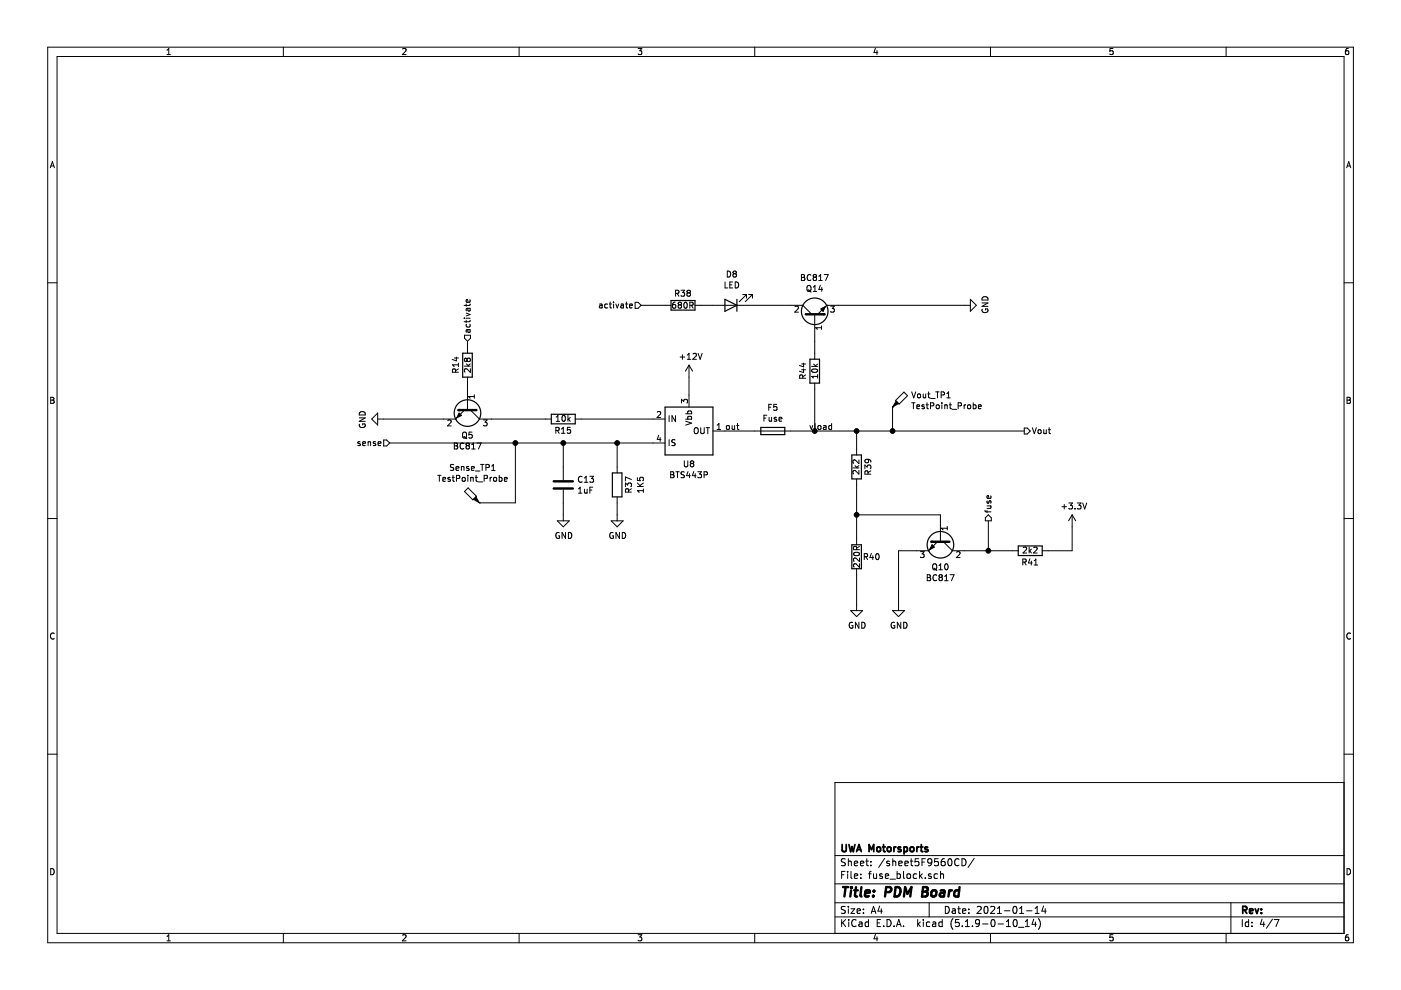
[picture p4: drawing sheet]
<svg xmlns="http://www.w3.org/2000/svg" width="297mm" height="210mm" viewBox="0 0 297 210" stroke-linecap="round" stroke-linejoin="round" font-family="sans-serif">
<path d="M.1 0h297v209.9h-297z" fill-rule="evenodd" fill="#fff" stroke="#fff" stroke-width=".21"/>
<g fill="none" stroke="#000" stroke-width=".21">
<path d="M10.1 10h276.8v189.9h-276.8zM12.1 12h272.9v185.9h-272.9zM35.4 11.6h.7M35.4 10.6l.4-.3v1.3M60.1 10v2M85.4 10.4l.5-.1 .2 .3-.8 1h.8M110.1 10v2M135.3 10.3h.8l-.5 .5 .4 .1v.5l-.1 .2-.6-.2M160 10v2M185.6 10.2l-.3 .9h.8M185.9 10.7v.9M210 10v2"/>
<path d="M236 10.3h-.6l-.1 .6 .6-.1 .1 .6-.2 .2-.5-.2M260 10v2M285.9 10.3h-.4l-.2 .3-.1 .7 .3 .3 .4-.2v-.6h-.4l-.3 .2M10.7 35.6l.4-1.3 .4 1.3M10.8 35.2h.6M285.5 35.6l.5-1.3 .4 1.3M285.6 35.2h.7M10.1 60h2M153.7 59.8v1.3h.6M154.2 57.5a.64 .64 0 0 1 .7 .6 .64 .64 0 0 1-.7 .6zM155.3 59.8h-.6v1.3h.6M155.7 58l-.3 .3v.2l.3 .2h.3l.1-.2v-.2l-.2-.3"/>
<path d="M155.7 58l-.3-.2 .3-.3h.2l.2 .2-.2 .3M155.7 58h.2M155.9 59.8a.64 .64 0 0 1 .7 .6 .64 .64 0 0 1-.7 .7zM169.9 58.2l.6 .1 .1 .3-.3 .2 .4 .2-.2 .4-.6 .1zM169.9 58.8h.4M171.9 58.3a.56 .56 0 0 0-.7 .1 .56 .56 0 0 0 0 .8l.3 .3 .4-.1M172.6 58.8l-.2 .2v.3l.2 .2h.3l.2-.2v-.4l-.2-.1M172.6 58.8l-.2-.3 .2-.3 .5 .1v.3l-.2 .2M172.6 58.8h.3M173.6 59.5h.7M173.6 58.6l.4-.4v1.3M174.7 58.2h.9l-.6 1.3"/>
<path d="M285 60h1.9M96.3 75.9h.9M96.6 78.9l-.1-.6h-.5l-.1 .6h1.3M96.8 75.7v.8l-.9-.3M97.2 78.2l-.6 .4M97.2 77v.7M97.2 77.4h-1.3l.4 .3M98.4 67.5h.1M98.5 77.6h1.2M98.5 71.1h1.3v.6l-.7 .6-.6-.6zM98.8 64.5v.4M98.8 67.9v.5"/>
<path d="M98.8 67.5h.9M98.8 66.4l.9 .3-.9 .3M98.9 77.1l.5 .5M98.9 68.7l-.1 .4 .3 .3 .5-.2v-.5M99 76.2l.2-.3h.3l.2 .3v.3l-.2 .2h-.3l-.2-.3M99 76.2l-.2-.3-.3 .3v.2l.2 .3 .3-.3M99 76.2v.2M99.1 72.3v2.6M99.1 80v6.9M99.1 65.4l.1 .5h.4l.1-.5h-.8v.5M99.1 69.9l.1 .5h.4v-.5l-.7 .1v.4M99.6 63.5l.1 .4-.2 .2-.6-.1v-.5h.2l.1 .6"/>
<path d="M99.7 64.5l-.2 .3h-1.1M99.7 67.9l-.2 .3h-1.1M99.7 78.2v.7l-.9-.7-.3 .2 .1 .5M99.7 77.1l-.5 .4M127.1 64.5h.5l.1 .8M127.7 64.8l-.6 .2v.2h.6M128.8 64.5h-.3l-.3 .2 .1 .5h.5M129.2 64.5h.5M129.4 64v1.1l.3 .2M130.1 64v.1M130.1 64.5v.8M130.6 64.5l.3 .8 .3-.8"/>
<path d="M131.7 64.5h.4l.1 .8M132.2 64.8l-.6 .2 .1 .2h.5M132.6 64.5h.5M132.8 64v1.1l.3 .2M133.5 64.9l.6-.1-.1-.3h-.4l-.1 .1v.6h.5M134.7 64.1h.6l.6 .6-.6 .7h-.6zM135.9 64.7h6.4M143.2 64.1h-.3l-.3 .3v.7l.2 .2 .4-.1 .1-.4-.2-.2h-.3l-.2 .2M143.2 62.2l.6-.1 .1-.4-.7-.2v1.3M143.5 62.2l.4 .6M144 64.6l-.2-.2 .2-.3h.3l.2 .2-.2 .3M144 64.6l-.2 .3v.2l.2 .2h.4l.1-.2v-.2l-.2-.3"/>
<path d="M144 64.6h.3M144.2 75.7h1M144.4 61.5h.8l-.5 .5 .4 .1v.6l-.2 .1-.5-.1M144.7 75.2v1M145.1 64.2l.2-.1a.69 .69 0 0 1 .4 .6 .69 .69 0 0 1-.4 .6l-.3-.4zM145.7 75.3l.4-.4v1.3M145.7 76.2h.8M145.9 62.1l-.3-.3 .3-.3h.2l.3 .3-.3 .3M145.9 62.1l-.3 .2 .1 .4 .2 .1h.4l.1-.2v-.3l-.3-.2M145.9 62.1h.2M146.1 77.4v8.9M146.1 77.4l-.8 1.3"/>
<path d="M146.1 77.4l.7 1.3M146.3 64.7h.6v-.5l-.6-.1v1.2M146.6 64.7l.4 .6M146.9 75l.5-.1 .3 .4-.8 .9h.8M147.3 64.7h22.9l1.9 1.9M148 74.9l.4 1.3 .5-1.3M154.7 60.4h.5M157.5 62.4h.8M158.3 62.4l-1.6 1.6M158.3 62.4v.8M158.8 62.4h.7M159.5 62.4l-1.5 1.6"/>
<path d="M159.5 62.4v.8M168.5 65l.5-.1 .3 .4-.8 .9h.8M170 78.4h.8M170 77.2h.8M170.4 78.2v.8l-.9-.3M170.4 77v.8l-.9-.3M170.8 79.5l-.6 .4M171.2 60.7l.2-.2 .3 .1a.78 .78 0 0 1-.1 1.2l-.4-.2zM171.3 61.5l.7 .4M172.1 77.7h1.2M172.2 78.3a.68 .68 0 0 1 1.1 .3 .73 .73 0 0 1-1.2-.1zM172.4 61.8h.7"/>
<path d="M172.4 60.9l.4-.4v1.3M172.5 77.2l.5 .5M172.7 66.6v9.6M173.3 79.4v.8M173.3 79.8h-1.2l.3 .4M173.3 77.2l-.4 .4M173.9 60.5l-.3 .9h.8M174.2 69.1v.7M174.2 69.5h-1.3l.4 .3M174.2 61v.8M175.3 64.7h.1M175.3 64.7l-1.9 1.9"/>
<path d="M175.3 64.7h30.4M176.1 64.9h.8l-.4 .5 .3 .1 .1 .5-.3 .2-.5-.1M205.7 63.5l1.3 1.2-1.3 1.3zM208.2 64.2h1.3l-1.3 .8h1.3M208.3 63.1a.68 .68 0 0 1 .7-.2 .68 .68 0 0 1 .5 .7h-1.3zM208.3 65.6a.59 .59 0 0 0 .5 .7 .59 .59 0 0 0 .6-.7l-.5-.1v.2M10.7 84.2h.5l.2 .3-.2 .3 .3 .3-.2 .4h-.6zM10.7 84.8h.5M76.2 88.6h1.2l-1.2 .7h1.2M76.2 89.9a.59 .59 0 0 0 .6 .8 .59 .59 0 0 0 .6-.8h-.5v.2M76.2 87.5a.68 .68 0 0 1 .8-.2 .68 .68 0 0 1 .4 .7h-1.2zM76.3 93.7l-.3-.1-.1 .2v.2l.4 .1v.3h-.4"/>
<path d="M76.9 94.1l.6-.1-.1-.3-.3-.1-.2 .2 .1 .6h.4M78 93.8l.5-.1 .1 .8M78 93.6v.9M79.6 93.7l-.3-.1-.2 .2 .1 .2 .4 .1v.3h-.5M80.1 88.8h16.5M80.1 87.6v2.5l-1.3-1.3zM80.2 94.1l.6-.1-.1-.3-.4-.1-.1 .2v.6h.5M81.3 93.3h.7l.6 .6-.6 .7h-.7zM82.6 93.9h58.4M94.9 89.2l.5-.2 .3 .4-.8 .9h.8M96.2 98.5h-.5l-.2 .1 .1 .4 .5 .3 .1 .2-.2 .2h-.5M96.3 93.9v1.3h.5l.3-.2v-.2l-.3-.3"/>
<path d="M96.3 94.5h.5M96.6 88.8h.1M96.7 99.3l.6-.1-.1-.2-.3-.1-.2 .2 .1 .6h.4M96.8 93.9l.2 .3-.2 .3M97.8 99h.5l.1 .7M97.8 98.9v.8M97.9 93.9a.61 .61 0 0 0-.4 .8 .61 .61 0 0 0 .8 .4M98.1 93.9l.2 .2M98.1 91.8l.3-.2a.44 .44 0 0 1 .5 .4v.7l-.5 .2-.3-.2zM98.3 92.6l.7 .4M98.5 86.9l-1.9 1.9M99 94.5h.3"/>
<path d="M99 94.5l-.2 .2v.3l.2 .2h.3l.2-.2v-.4l-.2-.1M99 93.9l-.2 .3 .2 .3M99.3 93.9l.2 .3-.2 .3M99.4 99l-.3-.1-.2 .2 .1 .2 .4 .1v.3h-.5M99.8 86.9l1.9 1.9h15.2M100 99.3l.6-.1-.1-.2-.4-.1-.1 .2v.6h.5M100 95.2h.7M100 94.3l.4-.4v1.3M100.1 91.6h-.6l-.1 .6 .2-.1 .5 .1v.6l-.2 .1-.5-.1M100.6 83.7v.7M100.6 84.1h-1.3l.4 .3M100.8 99.9h1"/>
<path d="M101.9 98.5h.7M102 93.9l-.5 1.3M102.2 98.5v1.2M102.5 89h.8l-.5 .5 .4 .1 .1 .5-.3 .2-.5-.1M103 99.1h.6l.2-.2-.1-.3-.7-.1v1.2M104.2 99.7h.8M104.2 98.8l.4-.3v1.2M109.3 93.9v12.7h-7.6M117.9 91.3l.6-.1v-.5l-.6-.1v1.3M117.9 89.3h.8M117.9 88.4l.4-.3v1.2M118.2 91.3l.4 .6"/>
<path d="M119 91l.4-.4v1.3M119 91.9h.8M119.3 88.2l.2-.1a.69 .69 0 0 1 .4 .6 .69 .69 0 0 1-.4 .6l-.4-.5zM119.4 93.9v7.9M120.4 88.1v1.2M120.5 88.8l.4 .5M120.9 88.5l-.5 .5M120.9 90.6h-.6v.6l.4-.1 .3 .2v.3l-.3 .3-.4-.2M122 88.8h19M130.8 93.9v6.4M139.4 87.4l.4-.1 .3 .3-.8 .9h.8M139.7 92.3l-.3 .9h.7"/>
<path d="M140 92.8v.8M141.9 88.1v1.3M141.9 93.2v1.3M143 94h.1M143.1 94l-.1 .4h-.6M143.1 93.3l-.4-.1-.3 .3 .2 .3 .4 .2M143.2 88.1v1.3l-.7-1.3v1.3M144.5 85.4v-.7l.5 .4 .1-.4h.4l.3 .2-.2 .5M145.1 97.7v1.1l.2 .2 .4-.1 .1-.1v-1.1M145.4 89.3l1.2 .4-1.2 .4M145.4 88.9h1.2M145.4 87.7h1.2"/>
<path d="M145.9 88.9l-.1-.4 .2-.2 .6 .1v.5M145.9 87.7l-.1-.3 .2-.3 .6 .2v.4M145.9 100l-.3 .9h.8M146.6 98.3l-.2-.3 .2-.3 .4 .1v.3l-.2 .2M146.6 98.3l-.2 .2v.3l.2 .2 .4-.1 .1-.1-.1-.4-.2-.1M146.6 98.3h.2M147.1 100l-.3 .9h.8M147.2 90.9l.3-.2 .3 .1a.78 .78 0 0 1-.1 1.1l-.5-.1zM148.6 90.7v1l.2 .2h.4l.1-.2v-1M149.7 90.7h.7M150.1 90.7v1.2M151.2 91.4h66"/>
<path d="M152 91.1h.8M152 90.1l.4-.3v1.3M154.1 90.3l.2-.1 .3 .1-.1 .7-.4-.1zM155.2 90.2l.1 .8 .5-.1M155.8 90.2v.9M156.2 90.2h.5M156.4 89.8v1.1l.3 .2M162 88.6h.4M162.6 88h-.6v1.3M163 86.3h.4M163.1 88.5v.8l.5-.1M163.6 85.7h-.6v1.3"/>
<path d="M163.6 88.5v.8M164.6 88.5h-.3l-.2 .1 .1 .2 .4 .2v.3h-.5M164.7 85.7h-.6l-.1 .6 .2-.1 .5 .1v.6l-.2 .1-.5-.1M165.2 88.9l.6-.1-.1-.3h-.4l-.1 .1v.7h.5M170.2 80.2l-.1-.6-.4-.1-.2 .7h1.3M171.7 90.2l.3 .9 .3-.9M172.7 81.2v10.2M172.8 89.8v1.1l.2 .2M173.5 90.3l.3-.1 .3 .2-.1 .6-.4 .1-.2-.3zM174.6 90.3h.5v.8M175.1 90.5l-.5 .3v.2h.5M176.3 90.3l-.4-.1-.2 .2 .1 .6h.5"/>
<path d="M176.3 89.8v1.3M180.8 99.2h1.3M181.3 98.7l.4 .5M181.6 91.4v5.1M182.1 99.7v.8l-.9-.8-.4 .3 .2 .5M182.1 97.5v.8l-.9-.8-.4 .3 .2 .4M182.1 98.7l-.5 .4M183.4 99.4v-.8l.5 .4 .1-.4h.5l.1 .3-.1 .5M183.9 97.4l.3 .2-.1 .4-.6 .1-.1-.5 .2-.2 .7 .1 .3 .1v.4M184.6 99.8l-.6 .4M189.2 86.3h.1M189.2 86.3v5.1"/>
<path d="M191.6 83.1l.8 .8-1.8 1.8-.7-.8zM193.3 83.1l.4 1.3 .5-1.3M193.3 85.4h.7M193.7 85.4v1.3M194.4 86.2l.6-.1-.1-.2-.3-.1-.2 .2v.6h.5M194.6 83.6l.2-.1 .3 .1-.1 .7-.4-.1zM195.7 83.5l.1 .8 .5-.1M195.9 85.9l-.2-.1-.2 .2v.2l.4 .1v.3h-.4M196.3 83.5v.9M196.4 85.8h.5M196.5 85.4v1.1l.4 .2M196.7 83.5h.5"/>
<path d="M196.9 83.1v1.1l.3 .2M197.3 86.1l.6-.1v-.5l-.6-.1v1.3M197.3 84.5h1M198.4 83.1h.7M198.6 85.9l.3-.1 .3 .3-.2 .5-.3 .1-.2-.3zM198.8 83.1v1.3M199.5 83.7l.7-.1v-.4l-.7-.1v1.3M199.7 85.4v.1M199.7 85.8v.9M200.3 86l.5-.1v.8M200.3 85.8v.9M200.7 84.4h.8"/>
<path d="M200.7 83.4l.4-.3v1.3M201.3 85.8h.5M201.4 85.4v1.1l.4 .2M201.9 86.8h.9M203.1 86.1l.7-.1v-.5l-.7-.1v1.3M204.4 85.8v.9M204.8 85.8l-.4 .3M205.3 85.9l.3-.1 .2 .3-.1 .5-.3 .1-.3-.3zM206.3 85.9l.4-.1 .3 .3-.2 .5h-.5M206.3 85.4v1.3M207.4 86.2l.6-.1v-.2l-.4-.1-.2 .2 .1 .6h.5M217.2 90.8h.6l.6 .6-.6 .6h-.6z"/>
<path d="M218.9 90.7l.4 1.2 .4-1.2M220.1 91.2l.2-.1 .4 .1-.1 .7-.5-.1zM221.3 91.1v.8l.5-.1M221.8 91.1v.8M222.3 91.1h.4M222.4 90.7v1.1l.3 .1M285.6 84.2h.4l.3 .3-.3 .3 .3 .3-.2 .4h-.5zM285.6 84.8h.4M10.1 109.9h2M92.8 100.8h.7M93.2 100.8v1.3M93.9 101.6l.6-.1-.1-.2-.3-.1-.2 .2v.6h.5"/>
<path d="M95.4 101.3l-.2-.1-.2 .2v.2l.4 .1v.3h-.4M95.9 101.2h.4M96 100.8v1.1l.3 .2M96.8 101.4h.6v-.5l-.6-.1v1.3M98.1 101.3l.3-.1 .3 .2-.2 .6-.3 .1-.2-.3zM98.5 104.2l.7-.8 1.8 1.8-.7 .8zM99.2 100.8v.1M99.2 101.2v.9M99.8 101.3h.5v.8M99.8 101.2v.9M100.8 101.2h.4M100.9 100.8v1.1l.3 .2"/>
<path d="M101.4 102.2h.9M101.7 106.6h.1M102.6 101.4h.7v-.5l-.7-.1v1.3M103.9 101.2v.9M104.3 101.2l-.4 .2M104.8 101.3l.3-.1 .2 .2-.1 .6-.3 .1-.3-.3zM105.8 101.3l.4-.1 .3 .2-.2 .6h-.5M105.8 100.8v1.3M106.9 101.6l.6-.1v-.2l-.4-.1-.2 .2 .1 .6h.5M118.2 110.4h2.5l-1.3 1.3zM118.6 113a.59 .59 0 0 0-.8 .5 .59 .59 0 0 0 .8 .6v-.5h-.2M119.4 103.8v6.6"/>
<path d="M119.9 112.9v1.3l-.7-1.3v1.3M120.5 112.9a.64 .64 0 0 1 .7 .6 .64 .64 0 0 1-.7 .7zM122.6 104.6h.8M122.6 103.6l.4-.3v1.3M123.4 101.1a.56 .56 0 0 0-.8 .5 .56 .56 0 0 0 .8 .5M123.9 102.3h.7M123.9 101.3l.4-.3v1.3M123.9 103.7l.1 .8 .5-.1M124.5 103.7v.9M125.1 101h.7l-.4 .5 .4 .1v.4l-.2 .3-.5-.2M125.1 103.9h.4M125.7 103.3h-.6v1.3"/>
<path d="M129.6 110.4h2.5l-1.3 1.3zM130 113a.59 .59 0 0 0-.7 .5 .59 .59 0 0 0 .7 .6l.1-.5h-.3M130.8 105.4v5M131.3 112.9v1.3l-.7-1.3v1.3M131.9 112.9a.64 .64 0 0 1 .8 .6 .64 .64 0 0 1-.8 .7zM132.6 103.2v-.8l.5 .4 .1-.3h.5l.2 .2-.2 .5M133.3 104.3l-.1-.6h-.5l-.1 .6h1.3M133.9 103.6l-.6 .4M133.9 101.7l-1.3-.6v.9M135.1 101.3v.6h.6l-.1-.5 .3-.2h.3l.2 .2-.1 .5M135.1 103.1h1.3M135.1 102.4l.8 .7"/>
<path d="M136.4 103.7v.7M136.4 104h-1.3l.4 .4M136.4 102.4l-.7 .5M142.2 100l.6 .1 .1 .3-.3 .2 .3 .3-.1 .3-.6 .1zM142.2 100.6h.4M143.3 100h.7M143.6 100v1.3M145.1 100.1l-.5-.1-.2 .1v.4l.6 .3 .1 .3-.2 .2-.5-.1M146.2 100.5v.8M147.4 100.5v.8M147.9 100h.8l-.4 .5 .4 .1-.1 .6-.5 .1-.2-.1M149.3 100.7l.6-.1v-.5l-.6-.1v1.3"/>
<path d="M181.1 117.2a.68 .68 0 0 1 1.1 .3 .73 .73 0 0 1-1.2-.1zM181.6 109.2h17.8v5.7M181.6 101.5v14M181.6 116.5v-.6h-.5l-.1 .6h1.2M182.2 119.5v.8l-.9-.8-.3 .2 .1 .5M182.2 118.3v.8l-.9-.8-.3 .3 .1 .4M182.2 115.8l-.6 .4M183.2 118h.7v-.5l-.7-.1v1.3M183.5 118l.5 .7M184 100.5v-.6h-.5l-.1 .6h1.2M184.7 117.3l-.3 .9h.8M185 117.8v.9"/>
<path d="M185.8 117.5l.2-.1a.67 .67 0 0 1 .4 .6 .67 .67 0 0 1-.4 .7l-.3-.5zM195.2 117h.7l-.4 .4 .4 .2v.4l-.2 .2-.5-.1M196.9 116.8h.1M196.9 116.8h-6.4v12.7M197.8 119.7l.2-.2 .4 .1a.78 .78 0 0 1-.1 1.2l-.5-.2zM198.8 114.9l-1.9 1.9M199.1 119.9l.3-.4v1.3M200 114.9l1.9 1.9h14M200.4 119.7l.2-.2a.67 .67 0 0 1 .4 .7 .67 .67 0 0 1-.4 .6l-.3-.5zM200.8 111.6v.8M200.8 112h-1.2l.3 .4M202.8 117.1l.5-.1 .3 .3-.8 .9h.8"/>
<path d="M208.8 108.2l.2 .3h1.1M208.9 109.8l.6-.6 .7 .6v.6h-1.3zM209.3 108.2v.5M209.3 107.3h.8M209.5 110.4v6.4M209.9 106.2l-.4 .5-.2-.2v-.3M209.9 106.2h.1M209.9 106.2l.2 .1v.4M210 107.3l.1 .4-.8 .1M210.1 105.1v.4l-.2 .2-.6-.1v-.5h.3l.1 .6M216.9 119.2l.6-.1v-.4l-.6-.2v1.3M216.9 116.1l.5-.1 .3 .3-.8 1h.8"/>
<path d="M217.2 119.2l.4 .6M218.2 116v1.3M218.3 116.8l.4 .5M218.4 118.5l-.4 .9h.8M218.7 119v.8M218.7 116.4l-.5 .5M219.2 116.1l.4-.1 .3 .3-.8 1h.8M219.3 119.8h.7M219.3 118.9l.3-.4v1.3M225.2 107.4h.9M225.6 106.9v1M226.6 106.6h.8l-.4 .5 .3 .2 .1 .4-.3 .2-.5-.1"/>
<path d="M227.3 109.2v7.6h-6.3M227.3 109.2l-.7 1.2M227.3 109.2l.8 1.2M227.9 107.8v.1M228.4 106.6h.8l-.4 .5 .3 .2v.5l-.1 .1-.6-.1M229.5 106.6l.5 1.3 .4-1.3M285 109.9h1.9M11.5 134.3a.58 .58 0 0 0-.8 .5 .58 .58 0 0 0 .8 .6M180.4 129.5h2.5l-1.3 1.2zM180.8 132a.59 .59 0 0 0-.8 .6 .59 .59 0 0 0 .8 .5v-.4h-.2M181.6 120.6v8.9M182.1 131.9v1.3l-.7-1.3v1.3"/>
<path d="M182.7 131.9a.64 .64 0 0 1 .7 .7 .64 .64 0 0 1-.7 .6zM189.2 129.5h2.6l-1.3 1.2zM189.6 132a.59 .59 0 0 0-.7 .6 .59 .59 0 0 0 .7 .5l.1-.4h-.2M191 131.9v1.3l-.7-1.3v1.3M191.6 131.9a.64 .64 0 0 1 .7 .7 .64 .64 0 0 1-.7 .6zM196.6 121.9l.6 .1 .1 .2-.3 .3 .3 .2-.1 .4h-.6zM196.6 122.5h.4M198 120.5l.7 .4M198.6 122a.56 .56 0 0 0-.7 .1 .56 .56 0 0 0 0 .7l.3 .3 .4-.1M199.1 120.8h.7M199.3 122.4l-.2-.2 .2-.3 .4 .1v.3l-.1 .1M199.3 122.4l-.2 .2v.3l.2 .2h.3l.2-.2-.1-.4-.1-.1"/>
<path d="M199.3 122.4h.3M200.3 123.1h.7M200.3 122.2l.4-.3v1.2M201.4 121.9h.9l-.6 1.2M286.3 134.3a.58 .58 0 0 0-.8 .5 .58 .58 0 0 0 .8 .6M10.1 159.9h2M285 159.9h1.9M285 165.9h-108v32M10.7 184.2a.65 .65 0 0 1 .8 .6 .65 .65 0 0 1-.8 .7zM35.4 198.5l.4-.3v1.3M35.4 199.5h.7M60.1 197.9v2"/>
<path d="M85.4 198.3l.5-.1 .2 .3-.8 1h.8M110.1 197.9v2M135.3 198.2h.8l-.5 .5 .4 .1v.6l-.1 .1-.6-.1M160 197.9v2M177 194.4h108M177 191.4h108M177 187.4h108M177 181.4h108M178.4 185.5h.5M178.4 195v1.5M178.7 195.6l.6 .9M179.2 184.8h-.8v1.5"/>
<path d="M179.2 192.2h-.5l-.3 .2 .1 .4 .7 .3v.4l-.3 .2-.5-.1M179.2 182.1h-.5l-.3 .2 .1 .4 .7 .3v.4l-.3 .2-.5-.1M179.3 195l-.9 .8M179.7 184.8v.1M179.7 185.3v1M179.9 182.1v1.5M179.9 192.2v.1M179.9 192.7v1M179.9 182.7l.2-.1h.3l.1 1M179.9 195v.1M179.9 195.5v1M180.4 192.7h.8l-.8 1h.8"/>
<path d="M180.4 184.8v1.3l.3 .2M181.1 185.8l.7-.2v-.3h-.4l-.3 .2 .1 .7h.6M181.1 183.1l.7-.2v-.3h-.4l-.3 .2 .1 .7h.6M181.5 195.1a.59 .59 0 0 0-.7 0 .59 .59 0 0 0-.2 .7 .56 .56 0 0 0 .3 .6 .56 .56 0 0 0 .6-.1M181.7 193.2l.7-.2v-.2l-.5-.1-.2 .2 .1 .7h.6M182.2 195.5h.5l.1 1M182.4 183.1l.7-.2v-.3h-.5l-.2 .2 .1 .7h.6M182.5 186.1v.2M182.5 185.3v.2M182.8 195.8l-.5 .1-.2 .2 .2 .4 .5-.1M183.1 192.8v.1M183.1 193.5v.2"/>
<path d="M183.6 182.6h.5M183.8 182.1v1.3l.3 .2M184.1 195.5h-.4l-.3 .2 .1 .6 .2 .2 .4-.1M184.1 195v1.5M184.1 185.3h.6M184.6 183.4v.2M184.6 182.6v.2M184.7 193.7l.5-1.5 .5 1.5M184.7 184.8l-.3 .2v1.3M184.8 193.2h.8M185.2 185.3l.1 .9 .3 .1 .3-.2M185.6 198.1l-.3 .9h.8"/>
<path d="M185.9 185.3v1M185.9 198.6v.9M186 195.7h.5M186.5 192.1l-.4 1.1h1M186.7 195h-.7v1.5h.7M186.8 192.7v1M187.1 185.3h-.4l-.2 .2 .1 .2 .5 .1v.4h-.6M187.4 196.3v.2M187.6 182l-1.3 1.9M187.7 185.8l.7-.2-.1-.3h-.4l-.2 .2 .1 .7h.5M188.1 195a.76 .76 0 0 1 .8 .7 .76 .76 0 0 1-.8 .8zM188.6 182.6h-.4l-.2 .2 .1 .2 .5 .1v.4h-.6"/>
<path d="M188.7 186.4h1.1M189.3 182.7l.2-.1h.3l.1 1M189.3 182.1v1.5M189.6 196.3v.2M190.1 196.5l.5-1.5 .5 1.5M190.2 196h.7M190.2 185.3h.4l.3 .2-.1 .7h-.6M190.2 184.8v1.5M190.6 183.1l.7-.2-.1-.3h-.4l-.2 .2v.7h.6M191.6 196.3v.2M191.6 184.8v1.3l.2 .2M191.9 183.1l.7-.2-.1-.3h-.4l-.2 .2v.7h.6"/>
<path d="M192.3 185.4l.3-.1 .4 .1v.7l-.2 .2-.5-.2zM193 182.6h.6M193.2 182.1v1.3l.4 .2M194.3 185.3h-.4l-.3 .2 .1 .6 .2 .2 .4-.1M194.6 195v1.5M194.7 195.9l.4 .6M194.8 182.1h-.7l-.1 .7 .7-.1 .1 .2v.5l-.2 .2-.6-.2M195 184.8v1.5M195.1 195.5l-.5 .5M195.1 185.7l.5 .6M195.5 182.8h.5M195.6 185.3l-.6 .5"/>
<path d="M195.8 195v.1M195.8 195.5v1M196.2 186.1v.2M196.2 182.1h-.7v1.5M197 191.4v3M197.1 195.5h-.4l-.3 .2 .1 .6 .2 .2 .4-.1M197.4 185.3h-.3l-.3 .2 .1 .2 .5 .1v.4h-.6M197.6 182.7l-.3 .3-.5-.1-.1-.2 .1-.6h.5l.2 .1a1.13 1.13 0 0 1-.2 1.3l-.5 .1M197.8 195.5h.5l.1 1M198.4 195.8l-.7 .3 .2 .4 .5-.1M198.8 185.3h-.5l-.3 .2 .1 .6 .2 .2 .5-.1M198.9 182.1h-.7l-.1 .7 .7-.1 .2 .2-.1 .5-.2 .2-.6-.2"/>
<path d="M199.4 185.4l.2-.1h.4l.1 1M199.4 184.8v1.5M199.8 195.5h-.5l-.2 .2v.6l.2 .2 .5-.1M199.8 195v1.5M200.3 182.1h-.5a1.11 1.11 0 0 0-.1 1.4l.4 .1 .2-.2 .1-.5-.3-.3-.4 .1-.2 .2M200.4 192.2a.75 .75 0 0 1 .9 .7 .75 .75 0 0 1-.9 .8zM201.1 182.2l.2-.1a.8 .8 0 0 1 .5 .7 .8 .8 0 0 1-.5 .8l-.3-.6zM201.9 192.8h.6l.1 .9M202.1 194.8a1.71 1.71 0 0 0 0 2.2M202.6 193l-.5 .1-.2 .2 .2 .4 .5-.1M203.1 192.7h.5M203.3 192.2v1.3l.3 .2"/>
<path d="M203.3 195h-.7l-.1 .7 .7-.1 .2 .2-.1 .5-.2 .2-.6-.2M203.3 182.2a.59 .59 0 0 0-.7 0 .59 .59 0 0 0-.2 .7 .56 .56 0 0 0 .3 .6 .56 .56 0 0 0 .6-.1M204 182.1a.76 .76 0 0 1 .8 .7 .76 .76 0 0 1-.8 .8zM204 196.3v.2M204.1 193.2l.7-.2-.1-.2-.4-.1-.2 .2v.7h.6M204.7 196.5h.8M204.7 195.4l.4-.4v1.5M205.4 193.5v.2M205.4 192.8v.1M206.2 196.3v.2M206.5 182l-1.2 1.9M207.2 192.3l.6-.1 .2 .4-.9 1.1h.9"/>
<path d="M207.7 195.6l-.3 .3-.4-.1-.2-.2 .2-.6h.4l.3 .2-.1 .9-.3 .4h-.3M208.3 195.9h1.2M208.8 192.3l.3-.1a.85 .85 0 0 1-.1 1.5l-.2-.2-.2-.4zM210 197.9v2M210.1 192.3l.5-.1 .3 .4-.9 1.1h.9M210.3 195h.2a.8 .8 0 0 1 .5 .7 .8 .8 0 0 1-.5 .8 1 1 0 0 1-.2-1.5zM211.5 193.7h.8M211.5 192.6l.4-.4v1.5M211.6 195.9h1.1M213 193.1h1.1M213.4 196.5h.8M213.4 195.4l.4-.4v1.5"/>
<path d="M214.9 192.3l.2-.1a.8 .8 0 0 1 .5 .7 .8 .8 0 0 1-.5 .8l-.4-.6zM215 195.1l.2-.1a.8 .8 0 0 1 .5 .7 .8 .8 0 0 1-.5 .8l-.4-.6zM215.9 196.6h1.2M216.2 193.7h.8M216.2 192.6l.4-.4v1.5M217.4 196.5h.8M217.4 195.4l.4-.4v1.5M217.7 193.1h1.1M219.2 194.9l-.4 1.1h.9M219.5 193.7h.8M219.5 192.6l.4-.4v1.5M219.5 195.5v1"/>
<path d="M220.2 194.8a1.71 1.71 0 0 1 0 2.2M221.2 192.1l-.3 1.1h.9M221.6 192.7v1M236 198.2h-.6l-.1 .6 .6-.1 .1 .7-.2 .1-.5-.1M260 197.9v2M261 191.4v6.5M263.4 195v1.5M264.7 195.5h-.4l-.3 .2 .1 .7h.6M264.7 195v1.5M265.4 196.3v.2M265.4 195.5v.2M267.6 194.9l-.4 1.1h1"/>
<path d="M267.9 195.5v1M269.8 194.9l-1.3 1.9M270.1 195h1.1l-.7 1.5M285.6 184.2a.65 .65 0 0 1 .7 .6 .65 .65 0 0 1-.7 .7zM285.9 198.2h-.4l-.2 .3-.1 .7 .3 .3 .4-.1v-.7h-.4l-.3 .2"/>
</g>
<g fill="none" stroke="#000" stroke-width=".38">
<path d="M178.5 179.1v1.2l.4 .3h.2l.3-.3v-1.2M180 179.1l.4 1.5 .2-1.1 .3 1.1 .4-1.5M186 179.7l.2-.1 .4 .1v.7l-.2 .2-.4-.2zM187.1 179.6h.6M187.3 179.1v1.3l.4 .2M188.2 179.7l.2-.1 .4 .1v.7l-.2 .2-.4-.2zM189.5 179.6v1M190 179.6l-.5 .3M191 179.7l-.4-.1-.2 .2 .1 .2 .5 .1v.4h-.6M191.7 179.7l.4-.1 .3 .3-.1 .5-.2 .2-.4-.1M191.7 179.6v1.5M193 179.7l.2-.1 .5 .1v.7l-.2 .2-.5-.2z"/>
<path d="M194.4 179.6v1M194.8 179.6l-.4 .3M195.1 179.6h.6M195.3 179.1v1.3l.4 .2M196.7 179.7l-.4-.1-.2 .2 .1 .2 .5 .1v.4h-.6M181.6 180.6l.5-1.5 .5 1.5M181.8 180.1h.7M184.3 180.6v-1.5l.5 1 .5-1v1.5M263.5 193l.7-.1 .2-.2-.1-.4-.2-.1h-.6v1.5M263.8 193l.6 .7M264.9 193.2l.7-.2v-.2l-.5-.1-.2 .2 .1 .7h.6M266.1 192.7l.4 1 .3-1"/>
<path d="M267.4 193.5v.2M267.4 192.8v.1"/>
</g>
<g fill="none" stroke="#000" stroke-width=".51">
<path d="M170.8 66.6h3.8M97.2 86.9h3.8M117.4 103.6h4.1M117.4 102.1h4.1M197.5 114.9h3.8M178.7 188.1h1.2M179.3 188.1l-.3 2M180.5 188.8l-.2 1.3M180.5 188.1v.2M180.5 188.1l.1 .1-.1 .1M181.1 188.8h.8M181.5 188.1l-.2 1.7v.2l.4 .1"/>
<path d="M182.6 188.1l-.2 1.7 .3 .3M183.4 189.4l1-.2v-.4h-.6l-.3 .2-.1 1h.8M185.2 189.9l-.1 .2M185.3 188.8l.1 .1-.1 .1M185.3 188.8v.2M187.8 189.1l.9-.1a.54 .54 0 0 0 .3-.5 .54 .54 0 0 0-.3-.4h-.8l-.3 2M189.9 188.1a.97 .97 0 0 1 1 .6 .97 .97 0 0 1-.3 1.1l-.5 .3h-.5zM191.6 190.1l.3-2 .5 1.4 .8-1.4-.2 2M195.6 189h.7M195.7 188.1l.9 .1 .1 .5-.4 .3 .2 .1a.56 .56 0 0 1-.3 1h-.7zM197.6 188.9l.3-.1 .6 .1v.8l-.5 .4a.48 .48 0 0 1-.6-.4zM199.4 188.8h.8v1.3"/>
<path d="M200.3 189.2l-.7 .1a.4 .4 0 0 0-.4 .4 .4 .4 0 0 0 .3 .4l.7-.1M201.3 188.8l-.2 1.3M201.9 188.8h-.5l-.2 .3M203.4 188.8h-.8l-.2 .3-.1 .6 .3 .4 .6-.1M203.5 188.1l-.3 2"/>
</g>
<g fill="none" stroke="#000" stroke-width=".25">
<path d="M98.1 74.9h2v5.1h-2zM142.3 63.7h5v2h-5zM153.7 63.5l2.5 1.2-2.5 1.3zM156.2 63.5v2.5M171.7 76.2h2.1v5h-2.1zM116.9 87.8h5.1v2.1h-5.1zM141 86.3h10.2v10.2h-10.2zM161.3 90.6h5.1v1.5h-5.1zM180.6 96.5h2v5h-2zM129.8 100.3h2.1v5.1h-2.1zM180.6 115.5h2v5.1h-2zM215.9 115.8h5.1v2h-5.1z"/>
<circle cx="172.7" cy="66" r="2.82"/>
<circle cx="99.1" cy="87.6" r="2.82"/>
<circle cx="199.4" cy="115.5" r="2.82"/>
</g>
<g fill="#000">
<circle cx="174.6" cy="66.6" r=".25"/>
<circle cx="97.2" cy="86.9" r=".25"/>
<circle cx="197.5" cy="114.9" r=".25"/>
</g>
<g fill="#000" stroke="#000" stroke-width=".21">
<path d="M190 85l.5 .5-1.3 .8zM100.9 105.4l.8 1.2-1.3-.7z"/>
<path d="M174 65.5l1-.5-.5 1z" fill-rule="evenodd"/>
<path d="M97.3 87.6l.5 .5-1 .5z" fill-rule="evenodd"/>
<path d="M197.6 115.5l.5 .5-1 .5z" fill-rule="evenodd"/>
<circle cx="109.3" cy="93.9" r=".51"/>
<circle cx="119.4" cy="93.9" r=".51"/>
<circle cx="130.8" cy="93.9" r=".51"/>
<circle cx="172.7" cy="91.4" r=".51"/>
<circle cx="181.6" cy="91.4" r=".51"/>
<circle cx="189.2" cy="91.4" r=".51"/>
<circle cx="181.6" cy="109.2" r=".51"/>
<circle cx="209.5" cy="116.8" r=".51"/>
</g>
</svg>
